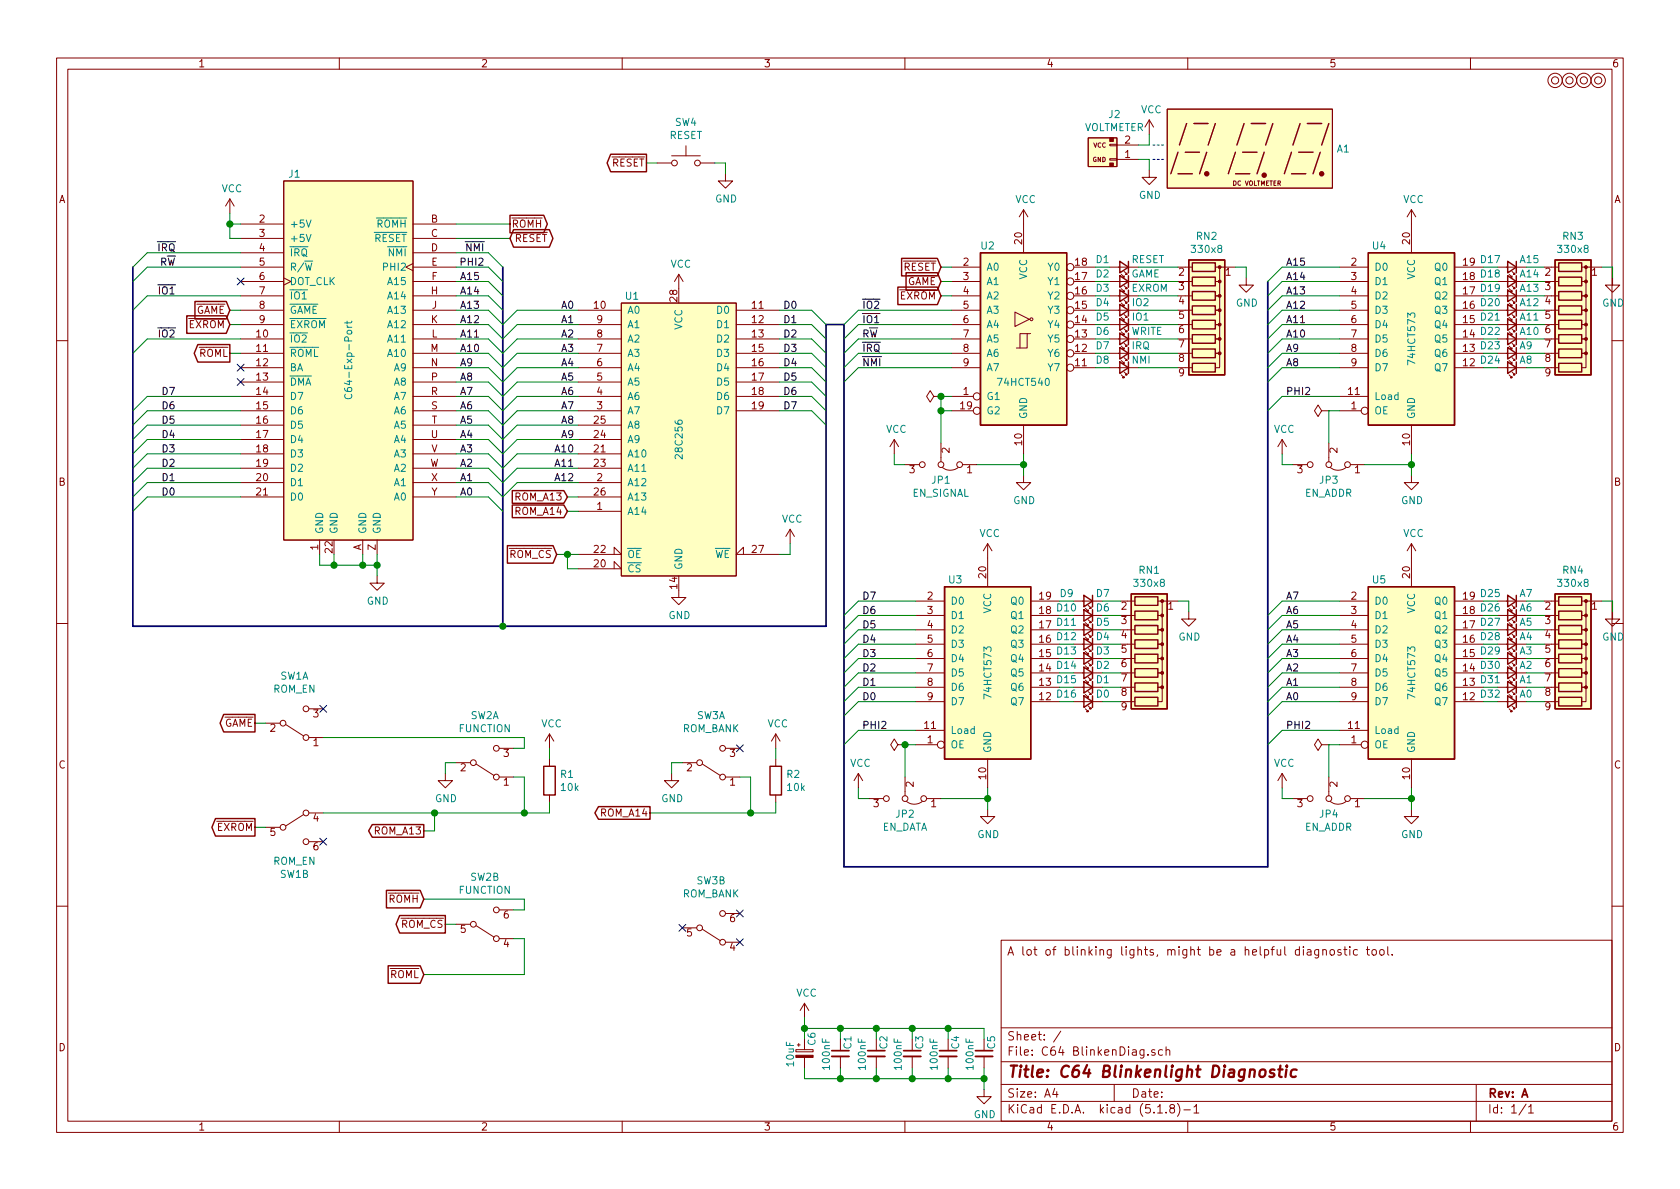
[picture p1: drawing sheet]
<svg xmlns="http://www.w3.org/2000/svg" width="297mm" height="210mm" viewBox="0 0 297 210" stroke-linecap="round" stroke-linejoin="round" font-family="sans-serif">
<defs><g id="words">
<text font-size="2.8" fill="#840000" x="178" y="190.5">Title: C64 Blinkenlight Diagnostic</text>
<g font-size="2.1" fill="#840000">
<text x="178" y="169">A lot of blinking lights, might be a helpful diagnostic tool.</text>
<text x="178" y="184">Sheet: /</text>
<text x="178" y="186.7">File: C64 BlinkenDiag.sch</text>
<text x="178" y="196.9">KiCad E.D.A. kicad (5.1.8)-1</text>
<text x="178" y="194.1">Size: A4</text>
<text x="200" y="194.1">Date:</text>
<text x="263" y="194.1">Rev: A</text>
<text x="263" y="196.9">Id: 1/1</text>
</g>
<g font-size="1.8" fill="#840000">
<text x="35" y="11.9">1</text>
<text x="85" y="11.9">2</text>
<text x="135" y="11.9">3</text>
<text x="185" y="11.9">4</text>
<text x="235" y="11.9">5</text>
<text x="285" y="11.9">6</text>
<text x="108.2" y="29.5">RESET</text>
<text x="198.9" y="27.9">1</text>
<text x="198.9" y="25.4">2</text>
<text x="10.4" y="35.9">A</text>
<text x="285.4" y="35.9">A</text>
<text x="45.9" y="39.4">2</text>
<text x="45.9" y="41.9">3</text>
<text x="76.2" y="39.4">B</text>
<text x="76.2" y="41.9">C</text>
<text x="90.4" y="40.3">ROMH</text>
<text x="45.9" y="44.4">4</text>
<text x="45.9" y="47">5</text>
<text x="76.2" y="44.4">D</text>
<text x="76.3" y="47">E</text>
<text x="91" y="42.8">RESET</text>
<text x="159.7" y="47.9">RESET</text>
<text x="170.3" y="47">2</text>
<text x="180.7" y="43.1" transform="rotate(-90 180.7 43.1)">20</text>
<text x="190.2" y="47">18</text>
<text x="238.9" y="47">2</text>
<text x="249.3" y="43.1" transform="rotate(-90 249.3 43.1)">20</text>
<text x="258.7" y="47">19</text>
<text x="45.9" y="49.5">6</text>
<text x="45.9" y="52.1">7</text>
<text x="76.2" y="52.1">H</text>
<text x="76.3" y="49.5">F</text>
<text x="119.8" y="53.3" transform="rotate(-90 119.8 53.3)">28</text>
<text x="159.1" y="53">EXROM</text>
<text x="160.3" y="50.4">GAME</text>
<text x="170.3" y="49.5">3</text>
<text x="170.3" y="52.1">4</text>
<text x="190.2" y="52.1">16</text>
<text x="190.2" y="49.5">17</text>
<text x="199.9" y="49.1">GAME</text>
<text x="208.4" y="48.8">2</text>
<text x="208.4" y="51.3">3</text>
<text x="208.4" y="53.8">4</text>
<text x="216.7" y="48.8">1</text>
<text x="238.9" y="49.5">3</text>
<text x="238.9" y="52.1">4</text>
<text x="258.7" y="52.1">17</text>
<text x="258.7" y="49.5">18</text>
<text x="273.2" y="48.8">2</text>
<text x="273.2" y="51.3">3</text>
<text x="273.2" y="53.8">4</text>
<text x="281.5" y="48.8">1</text>
<text x="33.4" y="58">EXROM</text>
<text x="34.5" y="55.5">GAME</text>
<text x="45.4" y="59.7">10</text>
<text x="45.9" y="54.6">8</text>
<text x="45.9" y="57.1">9</text>
<text x="76.2" y="57.1">K</text>
<text x="76.3" y="59.7">L</text>
<text x="76.4" y="54.6">J</text>
<text x="105.1" y="54.6">10</text>
<text x="105.6" y="59.7">8</text>
<text x="105.6" y="57.1">9</text>
<text x="133" y="54.6">11</text>
<text x="133" y="57.1">12</text>
<text x="133" y="59.7">13</text>
<text x="170.3" y="54.6">5</text>
<text x="170.3" y="57.1">6</text>
<text x="170.3" y="59.7">7</text>
<text x="190.2" y="59.7">13</text>
<text x="190.2" y="57.1">14</text>
<text x="190.2" y="54.6">15</text>
<text x="200" y="59.2">WRITE</text>
<text x="208.4" y="56.4">5</text>
<text x="208.4" y="58.9">6</text>
<text x="238.9" y="54.6">5</text>
<text x="238.9" y="57.1">6</text>
<text x="238.9" y="59.7">7</text>
<text x="258.7" y="59.7">14</text>
<text x="258.7" y="57.1">15</text>
<text x="258.7" y="54.6">16</text>
<text x="273.2" y="56.4">5</text>
<text x="273.2" y="58.9">6</text>
<text x="35.2" y="63.1">ROML</text>
<text x="45.4" y="62.2">11</text>
<text x="45.4" y="64.8">12</text>
<text x="76.1" y="62.2">M</text>
<text x="76.2" y="64.8">N</text>
<text x="105.6" y="64.8">6</text>
<text x="105.6" y="62.2">7</text>
<text x="133" y="62.2">15</text>
<text x="133" y="64.8">16</text>
<text x="170.3" y="62.2">8</text>
<text x="170.3" y="64.8">9</text>
<text x="190.2" y="64.8">11</text>
<text x="190.2" y="62.2">12</text>
<text x="208.4" y="61.5">7</text>
<text x="208.4" y="64">8</text>
<text x="238.9" y="62.2">8</text>
<text x="238.9" y="64.8">9</text>
<text x="258.7" y="64.8">12</text>
<text x="258.7" y="62.2">13</text>
<text x="273.2" y="61.5">7</text>
<text x="273.2" y="64">8</text>
<text x="45.4" y="67.3">13</text>
<text x="45.4" y="69.8">14</text>
<text x="76.2" y="69.8">R</text>
<text x="76.3" y="67.3">P</text>
<text x="105.6" y="69.8">4</text>
<text x="105.6" y="67.3">5</text>
<text x="133" y="67.3">17</text>
<text x="133" y="69.8">18</text>
<text x="170.3" y="69.8">1</text>
<text x="208.4" y="66.5">9</text>
<text x="238.4" y="69.8">11</text>
<text x="273.2" y="66.5">9</text>
<text x="45.4" y="72.4">15</text>
<text x="45.4" y="74.9">16</text>
<text x="45.4" y="77.5">17</text>
<text x="76.2" y="77.5">U</text>
<text x="76.3" y="72.4">S</text>
<text x="76.3" y="74.9">T</text>
<text x="105.1" y="77.5">24</text>
<text x="105.1" y="74.9">25</text>
<text x="105.6" y="72.4">3</text>
<text x="133" y="72.4">19</text>
<text x="169.8" y="72.4">19</text>
<text x="238.9" y="72.4">1</text>
<text x="45.4" y="80">18</text>
<text x="45.4" y="82.5">19</text>
<text x="76" y="82.5">W</text>
<text x="76.3" y="80">V</text>
<text x="105.1" y="80">21</text>
<text x="105.1" y="82.5">23</text>
<text x="160.8" y="83.7">3</text>
<text x="167.9" y="80.1" transform="rotate(-90 167.9 80.1)">2</text>
<text x="171" y="83.7">1</text>
<text x="180.7" y="78.7" transform="rotate(-90 180.7 78.7)">10</text>
<text x="229.4" y="83.7">3</text>
<text x="236.5" y="80.1" transform="rotate(-90 236.5 80.1)">2</text>
<text x="239.5" y="83.7">1</text>
<text x="249.3" y="78.7" transform="rotate(-90 249.3 78.7)">10</text>
<text x="10.4" y="85.9">B</text>
<text x="45.4" y="85.1">20</text>
<text x="45.4" y="87.6">21</text>
<text x="76.3" y="85.1">X</text>
<text x="76.3" y="87.6">Y</text>
<text x="91.2" y="88.5">ROM_A13</text>
<text x="105.1" y="87.6">26</text>
<text x="105.6" y="85.1">2</text>
<text x="285.4" y="85.9">B</text>
<text x="91.2" y="91.1">ROM_A14</text>
<text x="105.6" y="90.2">1</text>
<text x="56.3" y="97.3" transform="rotate(-90 56.3 97.3)">1</text>
<text x="58.8" y="97.7" transform="rotate(-90 58.8 97.7)">22</text>
<text x="63.9" y="97.4" transform="rotate(-90 63.9 97.4)">A</text>
<text x="66.4" y="97.3" transform="rotate(-90 66.4 97.3)">Z</text>
<text x="90.1" y="98.7">ROM_CS</text>
<text x="105.1" y="100.3">20</text>
<text x="105.1" y="97.8">22</text>
<text x="133" y="97.8">27</text>
<text x="119.8" y="104.1" transform="rotate(-90 119.8 104.1)">14</text>
<text x="164" y="106">2</text>
<text x="174.4" y="102.2" transform="rotate(-90 174.4 102.2)">20</text>
<text x="183.8" y="106">19</text>
<text x="198.3" y="107.8">2</text>
<text x="206.5" y="107.8">1</text>
<text x="238.9" y="106">2</text>
<text x="249.3" y="102.2" transform="rotate(-90 249.3 102.2)">20</text>
<text x="258.7" y="106">19</text>
<text x="273.2" y="107.8">2</text>
<text x="281.5" y="107.8">1</text>
<text x="164" y="108.6">3</text>
<text x="164" y="111.1">4</text>
<text x="164" y="113.7">5</text>
<text x="183.8" y="113.7">16</text>
<text x="183.8" y="111.1">17</text>
<text x="183.8" y="108.6">18</text>
<text x="198.3" y="110.4">3</text>
<text x="198.3" y="112.9">4</text>
<text x="238.9" y="108.6">3</text>
<text x="238.9" y="111.1">4</text>
<text x="238.9" y="113.7">5</text>
<text x="258.7" y="113.7">16</text>
<text x="258.7" y="111.1">17</text>
<text x="258.7" y="108.6">18</text>
<text x="273.2" y="110.4">3</text>
<text x="273.2" y="112.9">4</text>
<text x="164" y="116.2">6</text>
<text x="164" y="118.7">7</text>
<text x="183.8" y="118.7">14</text>
<text x="183.8" y="116.2">15</text>
<text x="198.3" y="115.4">5</text>
<text x="198.3" y="118">6</text>
<text x="238.9" y="116.2">6</text>
<text x="238.9" y="118.7">7</text>
<text x="258.7" y="118.7">14</text>
<text x="258.7" y="116.2">15</text>
<text x="273.2" y="115.4">5</text>
<text x="273.2" y="118">6</text>
<text x="164" y="121.3">8</text>
<text x="164" y="123.8">9</text>
<text x="183.8" y="123.8">12</text>
<text x="183.8" y="121.3">13</text>
<text x="198.3" y="120.5">7</text>
<text x="198.3" y="123.1">8</text>
<text x="198.3" y="125.6">9</text>
<text x="238.9" y="121.3">8</text>
<text x="238.9" y="123.8">9</text>
<text x="258.7" y="123.8">12</text>
<text x="258.7" y="121.3">13</text>
<text x="273.2" y="120.5">7</text>
<text x="273.2" y="123.1">8</text>
<text x="273.2" y="125.6">9</text>
<text x="39.5" y="128.5">GAME</text>
<text x="47.8" y="129.4">2</text>
<text x="55.4" y="131.9">1</text>
<text x="55.4" y="126.9">3</text>
<text x="163.5" y="128.9">11</text>
<text x="164" y="131.4">1</text>
<text x="238.4" y="128.9">11</text>
<text x="238.9" y="131.4">1</text>
<text x="10.4" y="135.9">C</text>
<text x="81.4" y="136.4">2</text>
<text x="89.1" y="133.9">3</text>
<text x="121.4" y="136.4">2</text>
<text x="129.1" y="133.9">3</text>
<text x="174.4" y="137.7" transform="rotate(-90 174.4 137.7)">10</text>
<text x="249.3" y="137.7" transform="rotate(-90 249.3 137.7)">10</text>
<text x="285.4" y="135.9">C</text>
<text x="89.1" y="138.9">1</text>
<text x="129.1" y="138.9">1</text>
<text x="154.5" y="142.7">3</text>
<text x="161.5" y="139.2" transform="rotate(-90 161.5 139.2)">2</text>
<text x="164.6" y="142.7">1</text>
<text x="229.4" y="142.7">3</text>
<text x="236.5" y="139.2" transform="rotate(-90 236.5 139.2)">2</text>
<text x="239.5" y="142.7">1</text>
<text x="38.4" y="146.9">EXROM</text>
<text x="47.8" y="147.8">5</text>
<text x="55.4" y="145.3">4</text>
<text x="66.3" y="147.6">ROM_A13</text>
<text x="106.3" y="144.4">ROM_A14</text>
<text x="55.4" y="150.4">6</text>
<text x="68.7" y="159.6">ROMH</text>
<text x="70.9" y="164.1">ROM_CS</text>
<text x="81.4" y="165">5</text>
<text x="89.1" y="167.5">4</text>
<text x="89.1" y="162.4">6</text>
<text x="121.4" y="165.6">5</text>
<text x="129.1" y="163.1">6</text>
<text x="68.9" y="173">ROML</text>
<text x="129.1" y="168.1">4</text>
<text x="10.4" y="185.9">D</text>
<text x="285.4" y="185.9">D</text>
<text x="35" y="199.9">1</text>
<text x="85" y="199.9">2</text>
<text x="135" y="199.9">3</text>
<text x="185" y="199.9">4</text>
<text x="235" y="199.9">5</text>
<text x="285" y="199.9">6</text>
</g>
<g font-size="1.8" fill="#008484">
<text x="119.4" y="22.3">SW4</text>
<text x="191.6" y="23.2">VOLTMETER</text>
<text x="196.1" y="20.9">J2</text>
<text x="201.7" y="20">VCC</text>
<text x="118.3" y="24.6">RESET</text>
<text x="236.4" y="27">A1</text>
<text x="39.2" y="34">VCC</text>
<text x="51.1" y="31.4">J1</text>
<text x="126.4" y="35.8">GND</text>
<text x="179.5" y="35.9">VCC</text>
<text x="201.4" y="35.2">GND</text>
<text x="248.1" y="35.9">VCC</text>
<text x="51.2" y="40.3">+5V</text>
<text x="66.6" y="40.3">ROMH</text>
<text x="51.2" y="42.8">+5V</text>
<text x="51.2" y="45.3">IRQ</text>
<text x="51.2" y="47.9">R/W</text>
<text x="66.1" y="42.8">RESET</text>
<text x="68.1" y="47.9">PHI2</text>
<text x="68.8" y="45.3">NMI</text>
<text x="118.5" y="47.3">VCC</text>
<text x="173.5" y="44.1">U2</text>
<text x="174.4" y="47.9">A0</text>
<text x="185.4" y="47.9">Y0</text>
<text x="193.8" y="46.5">D1</text>
<text x="200" y="46.5">RESET</text>
<text x="210.9" y="44.7">330x8</text>
<text x="211.6" y="42.4">RN2</text>
<text x="242.7" y="44.1">U4</text>
<text x="243" y="47.9">D0</text>
<text x="253.8" y="47.9">Q0</text>
<text x="261.9" y="46.5">D17</text>
<text x="268.8" y="46.5">A15</text>
<text x="275.7" y="44.7">330x8</text>
<text x="276.4" y="42.4">RN3</text>
<text x="51.2" y="50.4">DOT_CLK</text>
<text x="51.2" y="53">IO1</text>
<text x="68.8" y="50.4">A15</text>
<text x="68.8" y="53">A14</text>
<text x="110.6" y="53">U1</text>
<text x="174.4" y="50.4">A1</text>
<text x="174.4" y="53">A2</text>
<text x="181.6" y="49.4" transform="rotate(-90 181.6 49.4)">VCC</text>
<text x="185.4" y="53">Y2</text>
<text x="185.4" y="50.4">Y1</text>
<text x="200.1" y="51.6">EXROM</text>
<text x="243" y="50.4">D1</text>
<text x="243" y="53">D2</text>
<text x="250.2" y="49.4" transform="rotate(-90 250.2 49.4)">VCC</text>
<text x="253.8" y="53">Q2</text>
<text x="253.8" y="50.4">Q1</text>
<text x="268.8" y="49.1">A14</text>
<text x="268.8" y="51.6">A13</text>
<text x="51.2" y="55.5">GAME</text>
<text x="51.2" y="58">EXROM</text>
<text x="68.8" y="55.5">A13</text>
<text x="68.8" y="58">A12</text>
<text x="110.9" y="55.5">A0</text>
<text x="110.9" y="58">A1</text>
<text x="120.6" y="58.3" transform="rotate(-90 120.6 58.3)">VCC</text>
<text x="126.9" y="55.5">D0</text>
<text x="126.9" y="58">D1</text>
<text x="174.4" y="55.5">A3</text>
<text x="174.4" y="58">A4</text>
<text x="185.4" y="58">Y4</text>
<text x="185.4" y="55.5">Y3</text>
<text x="200.3" y="56.7">IO1</text>
<text x="200.3" y="54.1">IO2</text>
<text x="218.5" y="54.2">GND</text>
<text x="243" y="55.5">D3</text>
<text x="243" y="58">D4</text>
<text x="253.8" y="58">Q4</text>
<text x="253.8" y="55.5">Q3</text>
<text x="268.8" y="54.1">A12</text>
<text x="268.8" y="56.7">A11</text>
<text x="268.8" y="59.2">A10</text>
<text x="283.3" y="54.2">GND</text>
<text x="51.2" y="60.6">IO2</text>
<text x="51.2" y="63.1">ROML</text>
<text x="51.2" y="65.7">BA</text>
<text x="68.8" y="60.6">A11</text>
<text x="68.8" y="63.1">A10</text>
<text x="69.7" y="65.7">A9</text>
<text x="110.9" y="65.7">A4</text>
<text x="110.9" y="63.1">A3</text>
<text x="110.9" y="60.6">A2</text>
<text x="126.9" y="60.6">D2</text>
<text x="126.9" y="63.1">D3</text>
<text x="126.9" y="65.7">D4</text>
<text x="174.4" y="60.6">A5</text>
<text x="174.4" y="63.1">A6</text>
<text x="174.4" y="65.7">A7</text>
<text x="185.4" y="65.7">Y7</text>
<text x="185.4" y="63.1">Y6</text>
<text x="185.4" y="60.6">Y5</text>
<text x="200.1" y="61.8">IRQ</text>
<text x="200.2" y="64.3">NMI</text>
<text x="243" y="60.6">D5</text>
<text x="243" y="63.1">D6</text>
<text x="243" y="65.7">D7</text>
<text x="250.2" y="64.2" transform="rotate(-90 250.2 64.2)">74HCT573</text>
<text x="253.8" y="65.7">Q7</text>
<text x="253.8" y="63.1">Q6</text>
<text x="253.8" y="60.6">Q5</text>
<text x="268.7" y="61.8">A9</text>
<text x="268.7" y="64.3">A8</text>
<text x="51.2" y="68.2">DMA</text>
<text x="51.2" y="70.7">D7</text>
<text x="62.3" y="69.3" transform="rotate(-90 62.3 69.3)">C64-Exp-Port</text>
<text x="69.7" y="68.2">A8</text>
<text x="69.7" y="70.7">A7</text>
<text x="110.9" y="70.7">A6</text>
<text x="110.9" y="68.2">A5</text>
<text x="126.9" y="68.2">D5</text>
<text x="126.9" y="70.7">D6</text>
<text x="174.4" y="70.7">G1</text>
<text x="176.7" y="68.2">74HCT540</text>
<text x="243" y="70.7">Load</text>
<text x="51.2" y="73.3">D6</text>
<text x="51.2" y="75.8">D5</text>
<text x="69.7" y="73.3">A6</text>
<text x="69.7" y="75.8">A5</text>
<text x="110.9" y="75.8">A8</text>
<text x="110.9" y="73.3">A7</text>
<text x="126.9" y="73.3">D7</text>
<text x="156.6" y="76.5">VCC</text>
<text x="174.4" y="73.3">G2</text>
<text x="181.6" y="74.2" transform="rotate(-90 181.6 74.2)">GND</text>
<text x="225.2" y="76.5">VCC</text>
<text x="243" y="73.3">OE</text>
<text x="250.2" y="74.2" transform="rotate(-90 250.2 74.2)">GND</text>
<text x="51.2" y="78.4">D4</text>
<text x="51.2" y="80.9">D3</text>
<text x="51.2" y="83.4">D2</text>
<text x="69.7" y="78.4">A4</text>
<text x="69.7" y="80.9">A3</text>
<text x="69.7" y="83.4">A2</text>
<text x="110.9" y="80.9">A10</text>
<text x="110.9" y="83.4">A11</text>
<text x="110.9" y="78.4">A9</text>
<text x="120.7" y="80.8" transform="rotate(-90 120.7 80.8)">28C256</text>
<text x="51.2" y="86">D1</text>
<text x="51.2" y="88.5">D0</text>
<text x="69.7" y="86">A1</text>
<text x="69.7" y="88.5">A0</text>
<text x="110.9" y="86">A12</text>
<text x="110.9" y="88.5">A13</text>
<text x="161.3" y="87.9">EN_SIGNAL</text>
<text x="164.8" y="85.5">JP1</text>
<text x="179.1" y="89.1">GND</text>
<text x="230.7" y="87.9">EN_ADDR</text>
<text x="233.4" y="85.5">JP3</text>
<text x="247.7" y="89.1">GND</text>
<text x="57.1" y="94.5" transform="rotate(-90 57.1 94.5)">GND</text>
<text x="59.7" y="94.5" transform="rotate(-90 59.7 94.5)">GND</text>
<text x="64.8" y="94.5" transform="rotate(-90 64.8 94.5)">GND</text>
<text x="67.3" y="94.5" transform="rotate(-90 67.3 94.5)">GND</text>
<text x="110.9" y="91.1">A14</text>
<text x="138.2" y="92.4">VCC</text>
<text x="173.2" y="95">VCC</text>
<text x="248.1" y="95">VCC</text>
<text x="110.9" y="101.2">CS</text>
<text x="110.9" y="98.7">OE</text>
<text x="120.6" y="100.8" transform="rotate(-90 120.6 100.8)">GND</text>
<text x="126.3" y="98.7">WE</text>
<text x="201.4" y="101.5">RN1</text>
<text x="276.4" y="101.5">RN4</text>
<text x="64.8" y="106.9">GND</text>
<text x="167.8" y="103.2">U3</text>
<text x="168" y="106.9">D0</text>
<text x="178.9" y="106.9">Q0</text>
<text x="187.5" y="105.6">D9</text>
<text x="193.9" y="105.6">D7</text>
<text x="200.7" y="103.8">330x8</text>
<text x="242.7" y="103.2">U5</text>
<text x="243" y="106.9">D0</text>
<text x="253.8" y="106.9">Q0</text>
<text x="261.9" y="105.6">D25</text>
<text x="268.7" y="105.6">A7</text>
<text x="275.7" y="103.8">330x8</text>
<text x="118.2" y="109.5">GND</text>
<text x="168" y="109.5">D1</text>
<text x="168" y="112">D2</text>
<text x="175.3" y="108.5" transform="rotate(-90 175.3 108.5)">VCC</text>
<text x="178.9" y="112">Q2</text>
<text x="178.9" y="109.5">Q1</text>
<text x="193.9" y="113.2">D4</text>
<text x="193.9" y="108.1">D6</text>
<text x="193.9" y="110.7">D5</text>
<text x="208.4" y="113.3">GND</text>
<text x="243" y="109.5">D1</text>
<text x="243" y="112">D2</text>
<text x="250.2" y="108.5" transform="rotate(-90 250.2 108.5)">VCC</text>
<text x="253.8" y="112">Q2</text>
<text x="253.8" y="109.5">Q1</text>
<text x="268.7" y="113.2">A4</text>
<text x="268.7" y="110.7">A5</text>
<text x="268.7" y="108.1">A6</text>
<text x="283.3" y="113.3">GND</text>
<text x="168" y="114.5">D3</text>
<text x="168" y="117.1">D4</text>
<text x="168" y="119.6">D5</text>
<text x="178.9" y="119.6">Q5</text>
<text x="178.9" y="117.1">Q4</text>
<text x="178.9" y="114.5">Q3</text>
<text x="193.9" y="115.7">D3</text>
<text x="193.9" y="118.3">D2</text>
<text x="243" y="114.5">D3</text>
<text x="243" y="117.1">D4</text>
<text x="243" y="119.6">D5</text>
<text x="253.8" y="119.6">Q5</text>
<text x="253.8" y="117.1">Q4</text>
<text x="253.8" y="114.5">Q3</text>
<text x="268.7" y="115.7">A3</text>
<text x="268.7" y="118.3">A2</text>
<text x="48.3" y="122.5">ROM_EN</text>
<text x="49.5" y="120.2">SW1A</text>
<text x="168" y="122.2">D6</text>
<text x="168" y="124.7">D7</text>
<text x="175.3" y="123.2" transform="rotate(-90 175.3 123.2)">74HCT573</text>
<text x="178.9" y="124.7">Q7</text>
<text x="178.9" y="122.2">Q6</text>
<text x="193.9" y="123.4">D0</text>
<text x="193.9" y="120.8">D1</text>
<text x="243" y="122.2">D6</text>
<text x="243" y="124.7">D7</text>
<text x="250.2" y="123.2" transform="rotate(-90 250.2 123.2)">74HCT573</text>
<text x="253.8" y="124.7">Q7</text>
<text x="253.8" y="122.2">Q6</text>
<text x="268.7" y="123.4">A0</text>
<text x="268.7" y="120.8">A1</text>
<text x="81.2" y="129.5">FUNCTION</text>
<text x="83.2" y="127.2">SW2A</text>
<text x="95.7" y="128.6">VCC</text>
<text x="120.6" y="129.5">ROM_BANK</text>
<text x="123.2" y="127.2">SW3A</text>
<text x="135.7" y="128.6">VCC</text>
<text x="168" y="129.8">Load</text>
<text x="243" y="129.8">Load</text>
<text x="99.1" y="137.6">R1</text>
<text x="139.1" y="137.6">R2</text>
<text x="150.3" y="135.6">VCC</text>
<text x="168" y="132.3">OE</text>
<text x="175.3" y="133.2" transform="rotate(-90 175.3 133.2)">GND</text>
<text x="225.2" y="135.6">VCC</text>
<text x="243" y="132.3">OE</text>
<text x="250.2" y="133.2" transform="rotate(-90 250.2 133.2)">GND</text>
<text x="76.9" y="141.9">GND</text>
<text x="99.3" y="139.9">10k</text>
<text x="116.9" y="141.9">GND</text>
<text x="139.3" y="139.9">10k</text>
<text x="155.9" y="146.9">EN_DATA</text>
<text x="158.4" y="144.6">JP2</text>
<text x="172.8" y="148.2">GND</text>
<text x="230.7" y="146.9">EN_ADDR</text>
<text x="233.4" y="144.6">JP4</text>
<text x="247.7" y="148.2">GND</text>
<text x="48.3" y="152.9">ROM_EN</text>
<text x="49.5" y="155.2">SW1B</text>
<text x="83.2" y="155.7">SW2B</text>
<text x="81.2" y="158.1">FUNCTION</text>
<text x="120.6" y="158.7">ROM_BANK</text>
<text x="123.2" y="156.4">SW3B</text>
<text x="140.8" y="176.2">VCC</text>
<text x="144.2" y="184.8" transform="rotate(-90 144.2 184.8)">C6</text>
<text x="150.5" y="185.5" transform="rotate(-90 150.5 185.5)">C1</text>
<text x="156.9" y="185.5" transform="rotate(-90 156.9 185.5)">C2</text>
<text x="163.2" y="185.5" transform="rotate(-90 163.2 185.5)">C3</text>
<text x="169.6" y="185.5" transform="rotate(-90 169.6 185.5)">C4</text>
<text x="175.9" y="185.5" transform="rotate(-90 175.9 185.5)">C5</text>
<text x="140.4" y="188.5" transform="rotate(-90 140.4 188.5)">10uF</text>
<text x="146.7" y="189" transform="rotate(-90 146.7 189)">100nF</text>
<text x="153.1" y="189" transform="rotate(-90 153.1 189)">100nF</text>
<text x="159.4" y="189" transform="rotate(-90 159.4 189)">100nF</text>
<text x="165.8" y="189" transform="rotate(-90 165.8 189)">100nF</text>
<text x="172.1" y="189" transform="rotate(-90 172.1 189)">100nF</text>
<text x="172.2" y="197.7">GND</text>
</g>
<g font-size="1.8">
<text x="28" y="44.4">IRQ</text>
<text x="28.2" y="47">RW</text>
<text x="81.8" y="47">PHI2</text>
<text x="82.5" y="44.4">NMI</text>
<text x="227.3" y="47">A15</text>
<text x="28.3" y="52.1">IO1</text>
<text x="81.3" y="52.1">A14</text>
<text x="81.3" y="49.5">A15</text>
<text x="227.3" y="52.1">A13</text>
<text x="227.3" y="49.5">A14</text>
<text x="28.3" y="59.7">IO2</text>
<text x="81.3" y="59.7">A11</text>
<text x="81.3" y="54.6">A13</text>
<text x="81.3" y="57.1">A12</text>
<text x="99.3" y="54.6">A0</text>
<text x="99.3" y="57.1">A1</text>
<text x="99.3" y="59.7">A2</text>
<text x="138.4" y="54.6">D0</text>
<text x="138.4" y="57.1">D1</text>
<text x="138.4" y="59.7">D2</text>
<text x="152.4" y="54.6">IO2</text>
<text x="152.4" y="57.1">IO1</text>
<text x="152.4" y="59.7">RW</text>
<text x="227.3" y="54.6">A12</text>
<text x="227.3" y="59.7">A10</text>
<text x="227.3" y="57.1">A11</text>
<text x="81.3" y="64.8">A9</text>
<text x="81.3" y="62.2">A10</text>
<text x="99.3" y="62.2">A3</text>
<text x="99.3" y="64.8">A4</text>
<text x="138.4" y="62.2">D3</text>
<text x="138.4" y="64.8">D4</text>
<text x="152.4" y="62.2">IRQ</text>
<text x="152.4" y="64.8">NMI</text>
<text x="227.3" y="64.8">A8</text>
<text x="227.3" y="62.2">A9</text>
<text x="28.9" y="69.8">D7</text>
<text x="81.3" y="67.3">A8</text>
<text x="81.3" y="69.8">A7</text>
<text x="99.3" y="69.8">A6</text>
<text x="99.3" y="67.3">A5</text>
<text x="138.4" y="67.3">D5</text>
<text x="138.4" y="69.8">D6</text>
<text x="227.3" y="69.8">PHI2</text>
<text x="28.9" y="74.9">D5</text>
<text x="28.9" y="72.4">D6</text>
<text x="28.9" y="77.5">D4</text>
<text x="81.3" y="77.5">A4</text>
<text x="81.3" y="74.9">A5</text>
<text x="81.3" y="72.4">A6</text>
<text x="99.3" y="72.4">A7</text>
<text x="99.3" y="74.9">A8</text>
<text x="99.3" y="77.5">A9</text>
<text x="138.4" y="72.4">D7</text>
<text x="28.9" y="80">D3</text>
<text x="28.9" y="82.5">D2</text>
<text x="81.3" y="82.5">A2</text>
<text x="81.3" y="80">A3</text>
<text x="98.3" y="80">A10</text>
<text x="98.3" y="82.5">A11</text>
<text x="28.9" y="85.1">D1</text>
<text x="28.9" y="87.6">D0</text>
<text x="81.3" y="87.6">A0</text>
<text x="81.3" y="85.1">A1</text>
<text x="98.3" y="85.1">A12</text>
<text x="152.4" y="106">D7</text>
<text x="227.3" y="106">A7</text>
<text x="152.4" y="108.6">D6</text>
<text x="152.4" y="111.1">D5</text>
<text x="152.4" y="113.7">D4</text>
<text x="227.3" y="113.7">A4</text>
<text x="227.3" y="108.6">A6</text>
<text x="227.3" y="111.1">A5</text>
<text x="152.4" y="118.7">D2</text>
<text x="152.4" y="116.2">D3</text>
<text x="227.3" y="116.2">A3</text>
<text x="227.3" y="118.7">A2</text>
<text x="152.4" y="121.3">D1</text>
<text x="152.4" y="123.8">D0</text>
<text x="227.3" y="121.3">A1</text>
<text x="227.3" y="123.8">A0</text>
<text x="152.4" y="128.9">PHI2</text>
<text x="227.3" y="128.9">PHI2</text>
</g>
<g font-size="1.8" fill="#008400">
<text x="193.8" y="51.6">D3</text>
<text x="193.8" y="49.1">D2</text>
<text x="261.9" y="49.1">D18</text>
<text x="261.9" y="51.6">D19</text>
<text x="193.8" y="59.2">D6</text>
<text x="193.8" y="56.7">D5</text>
<text x="193.8" y="54.1">D4</text>
<text x="261.9" y="54.1">D20</text>
<text x="261.9" y="56.7">D21</text>
<text x="261.9" y="59.2">D22</text>
<text x="193.8" y="64.3">D8</text>
<text x="193.8" y="61.8">D7</text>
<text x="261.9" y="61.8">D23</text>
<text x="261.9" y="64.3">D24</text>
<text x="186.9" y="113.2">D12</text>
<text x="186.9" y="108.1">D10</text>
<text x="186.9" y="110.7">D11</text>
<text x="261.9" y="113.2">D28</text>
<text x="261.9" y="110.7">D27</text>
<text x="261.9" y="108.1">D26</text>
<text x="186.9" y="115.7">D13</text>
<text x="186.9" y="118.3">D14</text>
<text x="261.9" y="115.7">D29</text>
<text x="261.9" y="118.3">D30</text>
<text x="186.9" y="123.4">D16</text>
<text x="186.9" y="120.8">D15</text>
<text x="261.9" y="123.4">D32</text>
<text x="261.9" y="120.8">D31</text>
</g>
<g font-size="1.1" fill="#840000">
<text x="193.2" y="28.6">GND</text>
<text x="193.3" y="26.1">VCC</text>
<text x="217.9" y="32.8">DC VOLTMETER</text>
</g>
</g></defs>
<g fill="none" stroke="#840000" stroke-width=".18">
<path d="M10 10.3h277v189.9h-277zM12 12.2h273v186.1h-273zM60 10.3v1.9M110 10.3v1.9M160 10.3v1.9M206.4 19.3h29.2v14h-29.2zM210 10.3v1.9M260 10.3v1.9M40.6 35.2l-.7 1.2M40.6 35.2v2.5M40.6 35.2l.8 1.2M42.5 39.6h7.7"/>
<path d="M50.2 32h22.8v63.5h-22.8zM73 39.6h7.6M116.2 28.8h2.5M118.7 27.6h5.1M121.3 25.8v1.8M123.8 28.8h2.6M128.3 30.7v1.3h1.2l-1.2 1.3-1.3-1.3h1.3M181 37.1v7.6M181 37.1l-.8 1.2M181 37.1l.7 1.2M192.4 24.4h5.1v5.1h-5.1zM196.2 28.1h1.3v.2h-1.3z"/>
<path d="M196.2 25.5h1.3v.3h-1.3zM197.5 28.2h3.8M197.5 25.6h3.8M203.2 30.1v1.3h1.3l-1.3 1.2-1.3-1.2h1.3M203.2 21.2l-.8 1.3M203.2 21.2v2.5M203.2 21.2l.8 1.3M249.6 37.1v7.6M249.6 37.1l-.8 1.2M249.6 37.1l.7 1.2M42.5 59.9h7.7M42.5 57.4h7.7"/>
<path d="M42.5 54.9h7.7M42.5 52.3h7.7M42.5 49.8h7.7M42.5 47.2h7.7M42.5 42.2h7.7M42.5 44.7h7.7M50.2 49.1l1.2 .7-1.2 .6M73 46.6l-1.2 .6 1.2 .7M73 59.9h7.6M73 57.4h7.6M73 54.9h7.6M73 52.3h7.6"/>
<path d="M73 49.8h7.6M73 47.2h7.6M73 42.2h7.6M73 44.7h7.6M102.2 59.9h7.7M102.2 57.4h7.7M102.2 54.9h7.7M109.9 53.6h20.3v48.2h-20.3zM120 48.5l-.7 1.3M120 48.5v2.5M120 48.5l.8 1.3M130.2 59.9h7.6"/>
<path d="M130.2 57.4h7.6M130.2 54.9h7.6M168.3 59.9h5.1M168.3 57.4h5.1M168.3 54.9h5.1M168.3 52.3h5.1M168.3 49.8h5.1M168.3 47.2h5.1M179.5 55.2l2.5 1.3-2.5 1.2zM181.6 59h-1.3v2.5M182.2 59h-.6v2.5h-1.9M189.9 59.9h3.8"/>
<path d="M189.9 57.4h3.8M189.9 54.9h3.8M189.9 52.3h3.8M189.9 49.8h3.8M189.9 47.2h3.8M196.2 59.9h5.1M196.2 57.4h3.3M196.2 54.9h5.1M196.2 52.3h5.1M196.2 49.8h5.1M196.2 47.2h3.3M198.2 53.6l.6 .5h-.3h.3v-.3"/>
<path d="M198.2 58.7l.6 .5h-.3h.3v-.3M198.2 56.1l.6 .5h-.3h.3v-.2M198.2 51l.6 .6h-.3h.3v-.3M198.2 48.5l.6 .5h-.3h.3v-.2M198.8 53.1l.5 .5h-.3h.3v-.3M198.8 58.2l.5 .5h-.3h.3v-.3M198.8 55.6l.5 .5h-.3h.3v-.2M198.8 50.5l.5 .5h-.3h.3v-.2M198.8 48l.5 .5h-.3h.3v-.2M209.5 59.9h1.3M209.5 57.4h1.3M209.5 54.9h1.3"/>
<path d="M209.5 52.3h1.3M209.5 49.8h1.3M209.5 47.2h1.3M214.9 47.2h.7v2.6h-.7h.7v2.5h-.7h.7v2.6h-.7h.7v2.5h-.7h.7v2.5h-.7h.7v2.6h-.7h.7v2.5h-.7M215.9 47.2h2.5M220.3 49.1v1.3h1.3l-1.3 1.3-1.2-1.3h1.2M236.9 59.9h5M236.9 57.4h5M236.9 54.9h5M236.9 52.3h5M236.9 49.8h5M236.9 47.2h5"/>
<path d="M257.2 59.9h5.1M257.2 57.4h5.1M257.2 54.9h5.1M257.2 52.3h5.1M257.2 49.8h5.1M257.2 47.2h5.1M264.8 59.9h5.1M264.8 57.4h5.1M264.8 54.9h5.1M264.8 52.3h5.1M264.8 49.8h5.1M264.8 47.2h5.1"/>
<path d="M266.8 48.5l.5 .5h-.2h.2v-.2M266.8 51l.5 .6h-.2h.2v-.3M266.8 53.6l.5 .5h-.2h.2v-.3M266.8 56.1l.5 .5h-.2h.2v-.2M266.8 58.7l.5 .5h-.2h.2v-.3M267.3 48l.5 .5h-.2h.2v-.2M267.3 50.5l.5 .5h-.2h.2v-.2M267.3 53.1l.5 .5h-.2h.2v-.3M267.3 55.6l.5 .5h-.2h.2v-.2M267.3 58.2l.5 .5h-.2h.2v-.3M274.3 59.9h1.3M274.3 57.4h1.3"/>
<path d="M274.3 54.9h1.3M274.3 52.3h1.3M274.3 49.8h1.3M274.3 47.2h1.3M279.7 47.2h.7v2.6h-.7h.7v2.5h-.7h.7v2.6h-.7h.7v2.5h-.7h.7v2.5h-.7h.7v2.6h-.7h.7v2.5h-.7M280.7 47.2h2.5M285.1 49.1v1.3h1.3l-1.3 1.3-1.3-1.3h1.3M10 60.2h2M42.5 70.1h7.7M42.5 65h7.7M42.5 62.5h7.7M42.5 72.6h7.7"/>
<path d="M42.5 67.6h7.7M42.5 77.7h7.7M42.5 75.2h7.7M73 70.1h7.6M73 65h7.6M73 62.5h7.6M73 72.6h7.6M73 67.6h7.6M73 77.7h7.6M73 75.2h7.6M102.2 70.1h7.7M102.2 65h7.7"/>
<path d="M102.2 62.5h7.7M102.2 72.6h7.7M102.2 67.6h7.7M102.2 77.7h7.7M102.2 75.2h7.7M130.2 70.1h7.6M130.2 65h7.6M130.2 62.5h7.6M130.2 72.6h7.6M130.2 67.6h7.6M158.1 77.7l-.7 1.3M158.1 77.7v2.6"/>
<path d="M158.1 77.7l.8 1.3M165.1 70.1l-.6-1-.7 1 .7 1 .6-1h1.3M166.4 70.1h.1M166.4 78.4v3.3M168.3 70.1h3.8M168.3 65h5.1M168.3 62.5h5.1M168.3 72.6h3.8M181 75.2v5.1M189.9 65h3.8M189.9 62.5h3.8M196.2 65h5.1"/>
<path d="M196.2 62.5h5.1M198.2 66.3l.6 .5h-.3h.3v-.3M198.2 63.7l.6 .6h-.3h.3v-.3M198.2 61.2l.6 .5h-.3h.3v-.2M198.8 65.8l.5 .5h-.3h.3v-.3M198.8 63.2l.5 .5h-.3h.3v-.2M198.8 60.7l.5 .5h-.3h.3v-.2M209.5 65h1.3M209.5 62.5h1.3M226.7 77.7v2.6M226.7 77.7l-.8 1.3M226.7 77.7l.8 1.3"/>
<path d="M233.7 72.6l-.7-1-.6 1 .6 1.1 .7-1.1h1.2M234.9 72.6h.1M234.9 78.4v3.3M236.9 70.1h5M236.9 65h5M236.9 62.5h5M236.9 72.6h3.8M249.6 75.2v5.1M257.2 65h5.1M257.2 62.5h5.1M264.8 65h5.1M264.8 62.5h5.1"/>
<path d="M266.8 63.7l.5 .6h-.2h.2v-.3M266.8 61.2l.5 .5h-.2h.2v-.2M266.8 66.3l.5 .5h-.2h.2v-.3M267.3 63.2l.5 .5h-.2h.2v-.2M267.3 60.7l.5 .5h-.2h.2v-.2M267.3 65.8l.5 .5h-.2h.2v-.3M274.3 65h1.3M274.3 62.5h1.3M285 60.2h2M42.5 85.3h7.7M42.5 80.3h7.7M42.5 82.8h7.7"/>
<path d="M42.5 87.9h7.7M56.5 95.5v2.5M64.1 95.5v2.5M66.7 95.5v2.5M73 85.3h7.6M73 80.3h7.6M73 82.8h7.6M73 87.9h7.6M102.2 98h7.7l-1.3-1.2v1.2M102.2 90.4h7.7M102.2 85.3h7.7M102.2 80.3h7.7"/>
<path d="M102.2 82.8h7.7M102.2 87.9h7.7M131.4 98v-1.2l-1.2 1.2h7.6M139.7 93.6l-.8 1.3M139.7 93.6v2.5M139.7 93.6l.8 1.3M160 82.2h2.6M166.6 82.7a2.26 2.26 0 0 0 2.8 0M170.2 82.2h2.5M174.6 96.1v7.7M174.6 96.1l-.7 1.3M174.6 96.1l.8 1.3"/>
<path d="M181 84.1v1.2h1.2l-1.2 1.3-1.3-1.3h1.3M228.6 82.2h2.5M235.2 82.7a2.26 2.26 0 0 0 2.8 0M238.8 82.2h2.5M249.6 84.1v1.2h1.2l-1.2 1.3-1.3-1.3h1.3M249.6 96.1v7.7M249.6 96.1l-.8 1.3M249.6 96.1l.7 1.3M10 110.3h2M66.7 101.8v1.3h1.2l-1.2 1.3-1.3-1.3h1.3M102.2 100.6h7.7l-1.3-1.3v1.3M120 104.4v1.3h1.3l-1.3 1.2-1.3-1.2h1.3"/>
<path d="M161.9 113.9h5.1M161.9 108.8h5.1M161.9 106.3h5.1M161.9 116.5h5.1M161.9 119h5.1M161.9 111.4h5.1M182.2 113.9h5.1M182.2 108.8h5.1M182.2 106.3h5.1M182.2 116.5h5.1M182.2 119h5.1M182.2 111.4h5.1"/>
<path d="M189.9 113.9h5M189.9 108.8h5M189.9 106.3h5M189.9 116.5h5M189.9 119h5M189.9 111.4h5M191.9 115.2l.5 .5h-.2h.2v-.3M191.9 110.1l.5 .5h-.2h.2v-.2M191.9 107.6l.5 .5h-.2h.2v-.3M191.9 117.7l.5 .5h-.2h.2v-.2M191.9 112.6l.5 .6h-.2h.2v-.3M192.4 114.7l.5 .5h-.2h.2v-.3"/>
<path d="M192.4 109.6l.5 .5h-.2h.2v-.3M192.4 107.1l.5 .5h-.2h.2v-.3M192.4 117.2l.5 .5h-.2h.2v-.2M192.4 119.8l.5 .5h-.2h.2v-.3M192.4 112.1l.5 .5h-.2h.2v-.2M199.4 113.9h1.3M199.4 108.8h1.3M199.4 106.3h1.3M199.4 116.5h1.3M199.4 119h1.3M199.4 111.4h1.3M204.7 106.3h.8v2.5h-.8h.8v2.6h-.8h.8v2.5h-.8h.8v2.6h-.8h.8v2.5h-.8h.8v2.5h-.8h.8v2.6h-.8"/>
<path d="M205.7 106.3h2.6M210.2 108.2v1.3h1.3l-1.3 1.2-1.3-1.2h1.3M236.9 113.9h5M236.9 108.8h5M236.9 106.3h5M236.9 116.5h5M236.9 119h5M236.9 111.4h5M257.2 113.9h5.1M257.2 108.8h5.1M257.2 106.3h5.1M257.2 116.5h5.1"/>
<path d="M257.2 119h5.1M257.2 111.4h5.1M264.8 113.9h5.1M264.8 108.8h5.1M264.8 106.3h5.1M264.8 116.5h5.1M264.8 119h5.1M264.8 111.4h5.1M266.8 115.2l.5 .5h-.2h.2v-.3M266.8 112.6l.5 .6h-.2h.2v-.3M266.8 110.1l.5 .5h-.2h.2v-.2M266.8 107.6l.5 .5h-.2h.2v-.3"/>
<path d="M266.8 117.7l.5 .5h-.2h.2v-.2M267.3 114.7l.5 .5h-.2h.2v-.3M267.3 112.1l.5 .5h-.2h.2v-.2M267.3 109.6l.5 .5h-.2h.2v-.3M267.3 107.1l.5 .5h-.2h.2v-.3M267.3 117.2l.5 .5h-.2h.2v-.2M267.3 119.8l.5 .5h-.2h.2v-.3M274.3 113.9h1.3M274.3 108.8h1.3M274.3 106.3h1.3M274.3 116.5h1.3M274.3 119h1.3"/>
<path d="M274.3 111.4h1.3M279.7 106.3h.7v2.5h-.7h.7v2.6h-.7h.7v2.5h-.7h.7v2.6h-.7h.7v2.5h-.7h.7v2.5h-.7h.7v2.6h-.7M280.7 106.3h2.5M285 110.3h2M285.1 108.2v1.3h1.3l-1.3 1.2-1.3-1.2h1.3M47 127.9h2.5M50.5 128.1l3.2 2.1M54.6 130.4h2.5M54.6 125.3h2.5M78.7 136.8v1.2h1.3l-1.3 1.3-1.2-1.3h1.2M80.6 134.9h2.6M84.2 135.1l3.2 2.1"/>
<path d="M88.3 137.4h2.5M88.3 132.3h2.5M97.2 129.8v2.5M97.2 134.2v1.3M97.2 129.8l-.8 1.3M97.2 129.8l.7 1.3M118.7 136.8v1.2h1.3l-1.3 1.3-1.2-1.3h1.2M120.6 134.9h2.6M124.2 135.1l3.2 2.1M128.3 137.4h2.5M128.3 132.3h2.5M137.2 129.8v2.5"/>
<path d="M137.2 134.2v1.3M137.2 129.8l-.8 1.3M137.2 129.8l.7 1.3M151.8 136.8l-.8 1.2M151.8 136.8v2.5M151.8 136.8l.7 1.2M158.7 131.7l-.6-1-.6 1 .6 1 .6-1h1.3M160 131.7h.1M160 137.4v3.3M161.9 131.7h3.8M161.9 129.2h5.1M161.9 124.1h5.1"/>
<path d="M161.9 121.5h5.1M174.6 134.2v5.1M182.2 124.1h5.1M182.2 121.5h5.1M189.9 124.1h5M189.9 121.5h5M191.9 125.3l.5 .6h-.2h.2v-.3M191.9 122.8l.5 .5h-.2h.2v-.2M191.9 120.3l.5 .5h-.2h.2v-.3M192.4 124.8l.5 .5h-.2h.2v-.2M192.4 122.3l.5 .5h-.2h.2v-.3M199.4 124.1h1.3"/>
<path d="M199.4 121.5h1.3M226.7 136.8l-.8 1.2M226.7 136.8v2.5M226.7 136.8l.8 1.2M233.7 131.7l-.7-1-.6 1 .6 1 .7-1h1.2M234.9 131.7h.1M234.9 137.4v3.3M236.9 131.7h3.8M236.9 129.2h5M236.9 124.1h5M236.9 121.5h5M249.6 134.2v5.1"/>
<path d="M257.2 124.1h5.1M257.2 121.5h5.1M264.8 124.1h5.1M264.8 121.5h5.1M266.8 125.3l.5 .6h-.2h.2v-.3M266.8 122.8l.5 .5h-.2h.2v-.2M266.8 120.3l.5 .5h-.2h.2v-.3M267.3 124.8l.5 .5h-.2h.2v-.2M267.3 122.3l.5 .5h-.2h.2v-.3M274.3 124.1h1.3M274.3 121.5h1.3M47 146.3h2.5"/>
<path d="M53.7 144l-3.2 2M54.6 143.8h2.5M54.6 148.8h2.5M97.2 140.6v1.3M137.2 140.6v1.3M153.7 141.2h2.5M160.3 141.7a2.26 2.26 0 0 0 2.8 0M163.8 141.2h2.6M174.6 143.1v1.3h1.3l-1.3 1.3-1.2-1.3h1.2M228.6 141.2h2.5M235.2 141.7a2.26 2.26 0 0 0 2.8 0M238.8 141.2h2.5"/>
<path d="M249.6 143.1v1.3h1.2l-1.2 1.3-1.3-1.3h1.3M10 160.2h2M80.6 163.4h2.6M84.2 163.7l3.2 2M88.3 166h2.5M88.3 160.9h2.5M120.6 164.1h2.6M124.2 164.3l3.2 2.1M128.3 166.6h2.5M128.3 161.5h2.5M142.2 177.4v2.6M142.2 177.4l-.7 1.3"/>
<path d="M142.2 177.4l.8 1.3M177 166.3h108v32h-108zM230.5 167.4v.2M230.5 167.9v1M231.2 168h.5l.1 .9M231.8 168.3h-.5a.29 .29 0 0 0-.2 .3 .29 .29 0 0 0 .2 .3l.5-.1M233.1 167.9v1.4l-.2 .1-.4-.1M233.1 168l-.4-.1-.3 .3 .1 .6 .2 .1 .4-.1M233.9 168a.37 .37 0 0 1 .6 .1v.8M233.9 167.9v1M235.2 168l.2-.1 .5 .1v.8l-.2 .1-.5-.1zM237.1 168l-.4-.1-.2 .2 .1 .2 .5 .2v.3h-.6"/>
<path d="M237.6 167.9h.6M237.8 167.4v1.3l.4 .2M238.7 167.4v.2M238.7 167.9v1M240 168l-.4-.1-.3 .3 .1 .6 .2 .1 .4-.1M241.6 167.9h.5M241.8 167.4v1.3l.3 .2M242.6 168l.3-.1 .4 .1 .1 .6-.2 .2-.3 .1-.3-.1zM244 168l.2-.1 .5 .1v.8l-.3 .1-.4-.1zM245.4 167.4v1.3l.2 .2M246.2 168.8v.1M285 160.2h2"/>
<path d="M60 198.3v1.9M110 198.3v1.9M140.7 185.6h3.1v.4h-3.1zM141 184.8h.5M141.2 184.5v.5M142.2 183.8v1.8M142.2 187v1.8M148.6 183.8v2M148.6 186.8v2M154.9 183.8v2M154.9 186.8v2M160 198.3v1.9"/>
<path d="M161.3 183.8v2M161.3 186.8v2M167.6 183.8v2M167.6 186.8v2M174 192.7v1.2h1.3l-1.3 1.3-1.3-1.3h1.3M174 183.8v2M174 186.8v2M177 194.8h108M177 191.8h108M177 187.8h108M177 181.8h108M186.5 192.5l-.4 1h1"/>
<path d="M186.8 193v1M187.6 182.3l-1.3 2M197 191.8v3M203 186.5v.1M204.2 185.7a.37 .37 0 0 0-.6 .1l.1 .2 .5 .2 .1 .1-.3 .3-.4-.1M204.7 196.8h.8M205.5 185.7l-.4-.1-.3 .3 .1 .6 .2 .1 .4-.1M206.2 196.7v.1M206.2 185.7a.37 .37 0 0 1 .6 .1v.8M206.2 185.1v1.5M207.1 196l-.3-.3 .2-.3a.48 .48 0 0 1 .6 .1l-.1 .4a.52 .52 0 0 0-.6 .2 .52 .52 0 0 0 .1 .6l.4 .1 .2-.1 .1-.4-.3-.3M208.2 195.1a1.71 1.71 0 0 1 0 2.3"/>
<path d="M209.3 196.3h1.2M210 198.3v1.9M211.1 195.8l.4-.5v1.5M211.1 196.8h.9M260 198.3v1.9M261 191.8v6.5M269.8 195.2l-1.2 2M270.3 195.8l.4-.5v1.5M270.3 196.8h.8"/>
<circle cx="275" cy="14.2" r=".63"/>
<circle cx="275" cy="14.2" r="1.27"/>
<circle cx="277.5" cy="14.2" r=".63"/>
<circle cx="277.5" cy="14.2" r="1.27"/>
<circle cx="280" cy="14.2" r=".63"/>
<circle cx="280" cy="14.2" r="1.27"/>
<circle cx="282.6" cy="14.2" r=".63"/>
<circle cx="282.6" cy="14.2" r="1.27"/>
<circle cx="119.3" cy="28.8" r=".51"/>
<circle cx="123.3" cy="28.8" r=".51"/>
<circle cx="182.4" cy="56.5" r=".25"/>
<circle cx="189.2" cy="47.2" r=".63"/>
<circle cx="189.2" cy="49.8" r=".63"/>
<circle cx="189.2" cy="52.3" r=".63"/>
<circle cx="189.2" cy="57.4" r=".63"/>
<circle cx="189.2" cy="54.9" r=".63"/>
<circle cx="189.2" cy="59.9" r=".63"/>
<circle cx="172.7" cy="72.6" r=".63"/>
<circle cx="172.7" cy="70.1" r=".63"/>
<circle cx="189.2" cy="65" r=".63"/>
<circle cx="189.2" cy="62.5" r=".63"/>
<circle cx="241.3" cy="72.6" r=".63"/>
<circle cx="163.1" cy="82.2" r=".51"/>
<circle cx="166.4" cy="82.2" r=".51"/>
<circle cx="169.7" cy="82.2" r=".51"/>
<circle cx="231.6" cy="82.2" r=".51"/>
<circle cx="235" cy="82.2" r=".51"/>
<circle cx="238.3" cy="82.2" r=".51"/>
<circle cx="50" cy="127.9" r=".51"/>
<circle cx="54.1" cy="125.3" r=".51"/>
<circle cx="54.1" cy="130.4" r=".51"/>
<circle cx="83.7" cy="134.9" r=".51"/>
<circle cx="87.8" cy="132.3" r=".51"/>
<circle cx="87.8" cy="137.4" r=".51"/>
<circle cx="123.7" cy="134.9" r=".51"/>
<circle cx="127.8" cy="132.3" r=".51"/>
<circle cx="127.8" cy="137.4" r=".51"/>
<circle cx="166.4" cy="131.7" r=".63"/>
<circle cx="241.3" cy="131.7" r=".63"/>
<circle cx="50" cy="146.3" r=".51"/>
<circle cx="54.1" cy="143.8" r=".51"/>
<circle cx="54.1" cy="148.8" r=".51"/>
<circle cx="156.7" cy="141.2" r=".51"/>
<circle cx="160" cy="141.2" r=".51"/>
<circle cx="163.3" cy="141.2" r=".51"/>
<circle cx="231.6" cy="141.2" r=".51"/>
<circle cx="235" cy="141.2" r=".51"/>
<circle cx="238.3" cy="141.2" r=".51"/>
<circle cx="83.7" cy="163.4" r=".51"/>
<circle cx="87.8" cy="160.9" r=".51"/>
<circle cx="87.8" cy="166" r=".51"/>
<circle cx="123.7" cy="164.1" r=".51"/>
<circle cx="127.8" cy="161.5" r=".51"/>
<circle cx="127.8" cy="166.6" r=".51"/>
</g>
<path d="M222.8 189.3a.53 .53 0 0 1 .6-.2 .53 .53 0 0 1 .4 .4l-.1 .6a.54 .54 0 0 1-.5 .4 .54 .54 0 0 1-.5-.4zM225.3 189.2l-.4-.1-.2 .1-.2 .3 .3 .3 .4 .1 .1 .3-.1 .1-.2 .1-.6-.1M226 189.1h.8M226.4 188.4l-.2 1.8v.1l.4 .1M227.5 189.1l-.2 1.3M227.5 188.4v.2M229.3 189.2a.68 .68 0 0 0-1 .3l-.1 .6 .1 .2 .2 .1 .6-.1" fill="none" stroke="#840000" stroke-width=".41"/>
<g fill="#ffffc2" stroke="#ffffc2" stroke-width=".18">
<path d="M173.4 44.7h15.2v30.5h-15.2z"/>
<path d="M167 103.8h15.2v30.4h-15.2z"/>
<path d="M200 105h6.4v20.3h-6.4z"/>
<path d="M109.9 53.6h20.3v48.2h-20.3z"/>
<path d="M241.9 103.8h15.3v30.4h-15.3z"/>
<path d="M206.4 19.3h29.2v14h-29.2z"/>
<path d="M50.2 32h22.8v63.5h-22.8z"/>
<path d="M210.2 46h6.3v20.3h-6.3z"/>
<path d="M275 46h6.3v20.3h-6.3z"/>
<path d="M275 105h6.3v20.3h-6.3z"/>
<path d="M241.9 44.7h15.3v30.5h-15.3z"/>
<path d="M192.4 24.4h5.1v5.1h-5.1z"/>
</g>
<g fill="none" stroke="#840000" stroke-width=".25">
<path d="M90.2 38.1h5.9l.7 1.5-.7 1.6h-5.9zM108 27.3h6.3v3.1h-6.3l-.7-1.6zM208.3 26.9l-1.3 3.8M208.3 30.7h2.5M209.5 26.9h2.6M209.8 21.8l-1.3 3.8M211.1 21.8h2.5M213.4 26.9l-1.3 3.8M214.9 21.8l-1.3 3.8M218.4 30.7h2.6M218.4 26.9l-1.2 3.8M219.7 26.9h2.5"/>
<path d="M220 21.8l-1.3 3.8M221.2 21.8h2.6M223.5 26.9l-1.3 3.8M225 21.8l-1.2 3.8M228.3 30.7h2.6M228.3 26.9l-1.2 3.8M229.6 26.9h2.6M229.9 21.8l-1.3 3.8M231.1 21.8h2.6M233.4 26.9l-1.2 3.8M234.9 21.8l-1.2 3.8M33 55.8h7l.6 1.6-.6 1.5h-7z"/>
<path d="M34.5 53.3h5.5l.6 1.6-.6 1.5h-5.5zM90.8 40.6h6.3l.7 1.6-.7 1.5h-6.3l-.6-1.5zM158.7 50.8h7l.7 1.5-.7 1.6h-7zM159.4 45.7h6.3l.7 1.5-.7 1.6h-6.3zM160.2 48.2h5.5l.7 1.6-.7 1.5h-5.5zM173.4 44.7h15.2v30.5h-15.2zM198 51.3l1.5 1-1.5 1zM198 58.9l1.5 1-1.5 1.1zM198 56.4l1.5 1-1.5 1zM198 53.8l1.5 1.1-1.5 1zM198 48.8l1.5 1-1.5 1zM198 46.2l1.5 1-1.5 1.1z"/>
<path d="M199.5 46.2v2.1M199.5 48.8v2M199.5 51.3v2M199.5 53.8v2.1M199.5 56.4v2M199.5 58.9v2.1M210.2 46h6.3v20.3h-6.3zM210.8 46.5h4.1v1.5h-4.1zM210.8 49h4.1v1.5h-4.1zM210.8 51.6h4.1v1.5h-4.1zM210.8 54.1h4.1v1.5h-4.1zM210.8 56.6h4.1v1.6h-4.1z"/>
<path d="M210.8 59.2h4.1v1.5h-4.1zM241.9 44.7h15.3v30.5h-15.3zM266.6 46.2l1.5 1-1.5 1.1zM266.6 48.8l1.5 1-1.5 1zM266.6 51.3l1.5 1-1.5 1zM266.6 53.8l1.5 1.1-1.5 1zM266.6 56.4l1.5 1-1.5 1zM266.6 58.9l1.5 1-1.5 1.1zM268.1 46.2v2.1M268.1 48.8v2M268.1 51.3v2M268.1 53.8v2.1"/>
<path d="M268.1 56.4v2M268.1 58.9v2.1M275 46h6.3v20.3h-6.3zM275.6 46.5h4.1v1.5h-4.1zM275.6 49h4.1v1.5h-4.1zM275.6 51.6h4.1v1.5h-4.1zM275.6 54.1h4.1v1.5h-4.1zM275.6 56.6h4.1v1.6h-4.1zM275.6 59.2h4.1v1.5h-4.1zM35 60.9h5.6v3.1h-5.6l-.7-1.5zM198 64l1.5 1-1.5 1zM198 61.5l1.5 1-1.5 1z"/>
<path d="M199.5 61.5v2M199.5 64v2M210.8 61.7h4.1v1.5h-4.1zM210.8 64.3h4.1v1.5h-4.1zM266.6 61.5l1.5 1-1.5 1zM266.6 64l1.5 1-1.5 1zM268.1 61.5v2M268.1 64v2M275.6 61.7h4.1v1.5h-4.1zM275.6 64.3h4.1v1.5h-4.1zM89.7 96.5h8.1l.6 1.5-.6 1.6h-8.1zM90.6 86.8h9.1l.6 1.1-.6 1.1h-9.1z"/>
<path d="M90.6 89.3h9.1l.6 1.1-.6 1.1h-9.1zM167 103.8h15.2v30.4h-15.2zM191.6 112.9l1.6 1-1.6 1zM191.6 107.8l1.6 1-1.6 1zM191.6 105.3l1.6 1-1.6 1zM191.6 115.4l1.6 1.1-1.6 1zM191.6 118l1.6 1-1.6 1zM191.6 110.4l1.6 1-1.6 1zM193.2 105.3v2M193.2 107.8v2M193.2 110.4v2M193.2 112.9v2"/>
<path d="M193.2 115.4v2.1M193.2 118v2M200 105h6.4v20.3h-6.4zM200.7 105.5h4v1.6h-4zM200.7 108.1h4v1.5h-4zM200.7 110.6h4v1.5h-4zM200.7 113.2h4v1.5h-4zM200.7 115.7h4v1.5h-4zM200.7 118.2h4v1.6h-4zM241.9 103.8h15.3v30.4h-15.3zM266.6 112.9l1.5 1-1.5 1zM266.6 110.4l1.5 1-1.5 1z"/>
<path d="M266.6 107.8l1.5 1-1.5 1zM266.6 105.3l1.5 1-1.5 1zM266.6 115.4l1.5 1.1-1.5 1zM266.6 118l1.5 1-1.5 1zM268.1 105.3v2M268.1 107.8v2M268.1 110.4v2M268.1 112.9v2M268.1 115.4v2.1M268.1 118v2M275 105h6.3v20.3h-6.3zM275.6 105.5h4.1v1.6h-4.1z"/>
<path d="M275.6 108.1h4.1v1.5h-4.1zM275.6 110.6h4.1v1.5h-4.1zM275.6 113.2h4.1v1.5h-4.1zM275.6 115.7h4.1v1.5h-4.1zM275.6 118.2h4.1v1.6h-4.1zM39.5 126.3h5.6v3.1h-5.6l-.6-1.5zM96.1 135.5h2.1v5.1h-2.1zM136.1 135.5h2.1v5.1h-2.1zM191.6 123.1l1.6 1-1.6 1zM191.6 120.5l1.6 1-1.6 1zM193.2 120.5v2M193.2 123.1v2"/>
<path d="M200.7 120.8h4v1.5h-4zM200.7 123.3h4v1.5h-4zM266.6 123.1l1.5 1-1.5 1zM266.6 120.5l1.5 1-1.5 1zM268.1 120.5v2M268.1 123.1v2M275.6 120.8h4.1v1.5h-4.1zM275.6 123.3h4.1v1.5h-4.1zM38.1 144.7h7v3.1h-7l-.6-1.5zM65.8 145.8h9.1v2.3h-9.1l-.6-1.2zM68.3 157.4h6l.6 1.6-.6 1.5h-6zM105.8 142.6h9.1v2.3h-9.1l-.6-1.1z"/>
<path d="M68.6 170.8h5.7l.6 1.5-.6 1.6h-5.7zM70.7 161.9h8v3.1h-8l-.7-1.6z"/>
</g>
<g fill="#840000" stroke="#840000" stroke-width=".18">
<path d="M140.7 186.6h3.1v.4h-3.1z"/>
<path d="M196.2 24.4h.6v.6h-.6z"/>
<path d="M196.2 28.8h.6v.7h-.6z"/>
<circle cx="205.5" cy="106.3" r=".25"/>
<circle cx="205.5" cy="108.8" r=".25"/>
<circle cx="205.5" cy="111.4" r=".25"/>
<circle cx="205.5" cy="113.9" r=".25"/>
<circle cx="205.5" cy="116.5" r=".25"/>
<circle cx="205.5" cy="119" r=".25"/>
<circle cx="205.5" cy="121.5" r=".25"/>
<circle cx="215.6" cy="47.2" r=".25"/>
<circle cx="215.6" cy="49.8" r=".25"/>
<circle cx="215.6" cy="52.3" r=".25"/>
<circle cx="215.6" cy="54.9" r=".25"/>
<circle cx="215.6" cy="57.4" r=".25"/>
<circle cx="215.6" cy="59.9" r=".25"/>
<circle cx="215.6" cy="62.5" r=".25"/>
<circle cx="280.4" cy="47.2" r=".25"/>
<circle cx="280.4" cy="49.8" r=".25"/>
<circle cx="280.4" cy="52.3" r=".25"/>
<circle cx="280.4" cy="54.9" r=".25"/>
<circle cx="280.4" cy="57.4" r=".25"/>
<circle cx="280.4" cy="59.9" r=".25"/>
<circle cx="280.4" cy="62.5" r=".25"/>
<circle cx="280.4" cy="106.3" r=".25"/>
<circle cx="280.4" cy="108.8" r=".25"/>
<circle cx="280.4" cy="111.4" r=".25"/>
<circle cx="280.4" cy="113.9" r=".25"/>
<circle cx="280.4" cy="116.5" r=".25"/>
<circle cx="280.4" cy="119" r=".25"/>
<circle cx="280.4" cy="121.5" r=".25"/>
</g>
<path d="M147.1 186.8h3M153.4 186.8h3.1M159.8 186.8h3M166.1 186.8h3.1M172.5 186.8h3" fill="none" stroke="#840000" stroke-width=".33"/>
<path d="M147.1 185.8h3M153.4 185.8h3.1M159.8 185.8h3M166.1 185.8h3.1M172.5 185.8h3" fill="none" stroke="#840000" stroke-width=".3"/>
<g fill="#840000" stroke="#840000" stroke-width=".25">
<circle cx="213.4" cy="30.7" r=".36"/>
<circle cx="223.5" cy="31" r=".36"/>
<circle cx="233.7" cy="30.7" r=".36"/>
</g>
<path d="M54.2 38.9l.4 1.3 .4-1.3M53.8 46.2h1.5M54.2 41.4l.4 1.3 .4-1.3M61.4 57.5l.2 .4M61.4 57.9h.8M61.4 56.8v.5M62.2 56.8l-.2 .3h-1.1M61.1 69.7a.51 .51 0 0 0 0 .6 .51 .51 0 0 0 .6 .2 .46 .46 0 0 0 .5-.2 .46 .46 0 0 0-.1-.6" fill="none" stroke="#008484" stroke-width=".18"/>
<path d="M203.8 28.2h1.9M203.8 25.6h1.9" fill="none" stroke="#0000c2" stroke-width=".18" stroke-dasharray=".4 .4"/>
<path d="M23.5 47.2v63.5h122.5v-53.3h3.2v95.9h75v-103.5M88.9 47.2v63.5" fill="none" stroke="#000084" stroke-width=".3"/>
<g fill="none" stroke="#008400" stroke-width=".18">
<path d="M40.6 37.7v4.5h1.9M40.6 39.6h1.9M80.6 39.6h9.6M114.3 28.8h1.9M126.4 28.8h1.9v1.9M201.3 28.2h1.9v1.9M203.2 23.7v1.9h-1.9M40.6 54.9h1.9M40.6 57.4h1.9M42.5 52.3h-16.5l-2.5 2.6M42.5 47.2h-16.5l-2.5 2.6M42.5 59.9h-16.5l-2.5 2.6"/>
<path d="M42.5 44.7h-16.5l-2.5 2.5M80.6 52.3h5.8l2.5 2.6M80.6 54.9h5.8l2.5 2.5 2.5-2.5h10.8M80.6 57.4h5.8l2.5 2.5 2.5-2.5h10.8M80.6 47.2h5.8l2.5 2.6M80.6 49.8h5.8l2.5 2.5M80.6 59.9h5.8l2.5 2.6 2.5-2.6h10.8M80.6 42.2h9.6M80.6 44.7h5.8l2.5 2.5M137.8 54.9h5.7l2.5 2.5M137.8 57.4h5.7l2.5 2.5M137.8 59.9h5.7l2.5 2.6"/>
<path d="M166.4 52.3h1.9M166.4 47.2h1.9M166.4 49.8h1.9M168.3 54.9h-16.5l-2.6 2.5M168.3 57.4h-16.5l-2.6 2.5M168.3 59.9h-16.5l-2.6 2.6M201.3 52.3h7M201.3 54.9h7M201.3 57.4h7M201.3 47.2h7M201.3 49.8h7M201.3 59.9h7"/>
<path d="M218.4 47.2h1.9v1.9M236.9 52.3h-10.2l-2.5 2.6M236.9 54.9h-10.2l-2.5 2.5M236.9 57.4h-10.2l-2.5 2.5M236.9 47.2h-10.2l-2.5 2.6M236.9 49.8h-10.2l-2.5 2.5M236.9 59.9h-10.2l-2.5 2.6M269.9 52.3h3.1M269.9 54.9h3.1M269.9 57.4h3.1M269.9 47.2h3.1M269.9 49.8h3.1"/>
<path d="M269.9 59.9h3.1M283.2 47.2h1.9v1.9M40.6 62.5h1.9M42.5 72.6h-16.5l-2.5 2.6M42.5 70.1h-16.5l-2.5 2.5M42.5 75.2h-16.5l-2.5 2.5M42.5 77.7h-16.5l-2.5 2.6M80.6 65h5.8l2.5 2.6 2.5-2.6h10.8M80.6 62.5h5.8l2.5 2.5 2.5-2.5h10.8M80.6 72.6h5.8l2.5 2.6 2.5-2.6h10.8M80.6 70.1h5.8l2.5 2.5 2.5-2.5h10.8M80.6 75.2h5.8l2.5 2.5 2.5-2.5h10.8"/>
<path d="M80.6 77.7h5.8l2.5 2.6 2.5-2.6h10.8M80.6 67.6h5.8l2.5 2.5 2.5-2.5h10.8M137.8 65h5.7l2.5 2.6M137.8 62.5h5.7l2.5 2.5M137.8 72.6h5.7l2.5 2.6M137.8 70.1h5.7l2.5 2.5M137.8 67.6h5.7l2.5 2.5M166.4 72.6h1.9M168.3 65h-16.5l-2.6 2.6M168.3 62.5h-16.5l-2.6 2.5M168.3 70.1h-1.9v8.3M193.7 65h2.5"/>
<path d="M201.3 65h7M201.3 62.5h7M236.9 65h-10.2l-2.5 2.6M236.9 62.5h-10.2l-2.5 2.5M236.9 72.6h-2v5.8M236.9 70.1h-10.2l-2.5 2.5M262.3 65h2.5M269.9 65h3.1M269.9 62.5h3.1M42.5 82.8h-16.5l-2.5 2.5M42.5 80.3h-16.5l-2.5 2.5M42.5 85.3h-16.5l-2.5 2.6"/>
<path d="M42.5 87.9h-16.5l-2.5 2.5M56.5 98v1.9h10.2M59.1 98v1.9M64.1 98v1.9M66.7 98v3.8M80.6 82.8h5.8l2.5 2.5 2.5-2.5h10.8M80.6 80.3h5.8l2.5 2.5 2.5-2.5h10.8M80.6 85.3h5.8l2.5 2.6 2.5-2.6h10.8M80.6 87.9h5.8l2.5 2.5M98.4 98h3.8M100.3 87.9h1.9M100.3 98v2.6h1.9"/>
<path d="M100.3 90.4h1.9M139.7 96.1v1.9h-1.9M158.1 80.3v1.9h1.9M172.7 82.2h8.3M181 80.3v3.8M226.7 80.3v1.9h1.9M241.3 82.2h8.3M249.6 80.3v3.8M161.9 106.3h-10.1l-2.6 2.5M161.9 108.8h-10.1l-2.6 2.6M161.9 111.4h-10.1l-2.6 2.5M161.9 113.9h-10.1l-2.6 2.6"/>
<path d="M161.9 116.5h-10.1l-2.6 2.5M161.9 119h-10.1l-2.6 2.5M194.9 106.3h3.2M194.9 108.8h3.2M194.9 111.4h3.2M194.9 113.9h3.2M194.9 116.5h3.2M194.9 119h3.2M208.3 106.3h1.9v1.9M236.9 106.3h-10.2l-2.5 2.5M236.9 108.8h-10.2l-2.5 2.6M236.9 111.4h-10.2l-2.5 2.5"/>
<path d="M236.9 113.9h-10.2l-2.5 2.6M236.9 116.5h-10.2l-2.5 2.5M236.9 119h-10.2l-2.5 2.5M269.9 106.3h3.1M269.9 108.8h3.1M269.9 111.4h3.1M269.9 113.9h3.1M269.9 116.5h3.1M269.9 119h3.1M283.2 106.3h1.9v1.9M45.1 127.9h1.9M57.1 130.4h35.6v1.9h-1.9"/>
<path d="M80.6 134.9h-1.9v1.9M90.8 137.4h1.9v6.4M97.2 132.3v1.9M120.6 134.9h-1.9v1.9M130.8 137.4h1.9v6.4M137.2 132.3v1.9M151.8 139.3v1.9h1.9M161.9 129.2h-10.1l-2.6 2.5M161.9 131.7h-1.9v5.7M161.9 121.5h-10.1l-2.6 2.6M161.9 124.1h-10.1l-2.6 2.5M174.6 139.3v3.8"/>
<path d="M187.3 124.1h2.6M194.9 121.5h3.2M194.9 124.1h3.2M226.7 139.3v1.9h1.9M236.9 129.2h-10.2l-2.5 2.5M236.9 131.7h-2v5.7M236.9 121.5h-10.2l-2.5 2.6M236.9 124.1h-10.2l-2.5 2.5M249.6 139.3v3.8M262.3 124.1h2.5M269.9 121.5h3.1M269.9 124.1h3.1"/>
<path d="M45.1 146.3h1.9M74.9 159h17.8v1.9h-1.9M76.8 143.8v3.1h-1.9M97.2 141.9v1.9h-40.1M137.2 141.9v1.9h-22.3M166.4 141.2h8.2M241.3 141.2h8.3M78.7 163.4h1.9M90.8 166h1.9v6.3h-17.8M142.2 180v3.8M142.2 181.9h31.8v1.9M142.2 188.8v1.9h31.8"/>
<path d="M148.6 181.9v1.9M148.6 188.8v1.9M154.9 181.9v1.9M154.9 188.8v1.9M161.3 181.9v1.9M161.3 188.8v1.9M167.6 181.9v1.9M167.6 188.8v1.9M174 188.8v3.9"/>
</g>
<path d="M154.4 55.4h1.2" fill="none" stroke="#000" stroke-width=".18"/>
<g fill="#008400" stroke="#008400" stroke-width=".25">
<circle cx="154.9" cy="190.7" r=".51"/>
<circle cx="160" cy="131.7" r=".51"/>
<circle cx="249.6" cy="141.2" r=".51"/>
<circle cx="64.1" cy="99.9" r=".51"/>
<circle cx="59.1" cy="99.9" r=".51"/>
<circle cx="66.7" cy="99.9" r=".51"/>
<circle cx="40.6" cy="39.6" r=".51"/>
<circle cx="100.3" cy="98" r=".51"/>
<circle cx="132.7" cy="143.8" r=".51"/>
<circle cx="88.9" cy="110.7" r=".51"/>
<circle cx="76.8" cy="143.8" r=".51"/>
<circle cx="92.7" cy="143.8" r=".51"/>
<circle cx="148.6" cy="181.9" r=".51"/>
<circle cx="148.6" cy="190.7" r=".51"/>
<circle cx="154.9" cy="181.9" r=".51"/>
<circle cx="167.6" cy="181.9" r=".51"/>
<circle cx="142.2" cy="181.9" r=".51"/>
<circle cx="161.3" cy="181.9" r=".51"/>
<circle cx="161.3" cy="190.7" r=".51"/>
<circle cx="249.6" cy="82.2" r=".51"/>
<circle cx="167.6" cy="190.7" r=".51"/>
<circle cx="174.6" cy="141.2" r=".51"/>
<circle cx="166.4" cy="72.6" r=".51"/>
<circle cx="181" cy="82.2" r=".51"/>
<circle cx="174" cy="190.7" r=".51"/>
<circle cx="166.4" cy="70.1" r=".51"/>
</g>
<g fill="none" stroke="#000084" stroke-width=".18">
<path d="M41.9 49.2l1.3 1.2M43.2 49.2l-1.3 1.2M41.9 64.4l1.3 1.2M41.9 66.9l1.3 1.3M43.2 64.4l-1.3 1.2M43.2 66.9l-1.3 1.3M56.5 124.7l1.3 1.3M57.8 124.7l-1.3 1.3M130.2 131.7l1.2 1.2M131.4 131.7l-1.2 1.2M56.5 148.2l1.3 1.2M57.8 148.2l-1.3 1.2"/>
<path d="M120 163.5l1.3 1.2M121.3 163.5l-1.3 1.2M130.2 166l1.2 1.2M130.2 160.9l1.2 1.2M131.4 166l-1.2 1.2M131.4 160.9l-1.2 1.2"/>
</g>
<use href="#words"/>
</svg>
